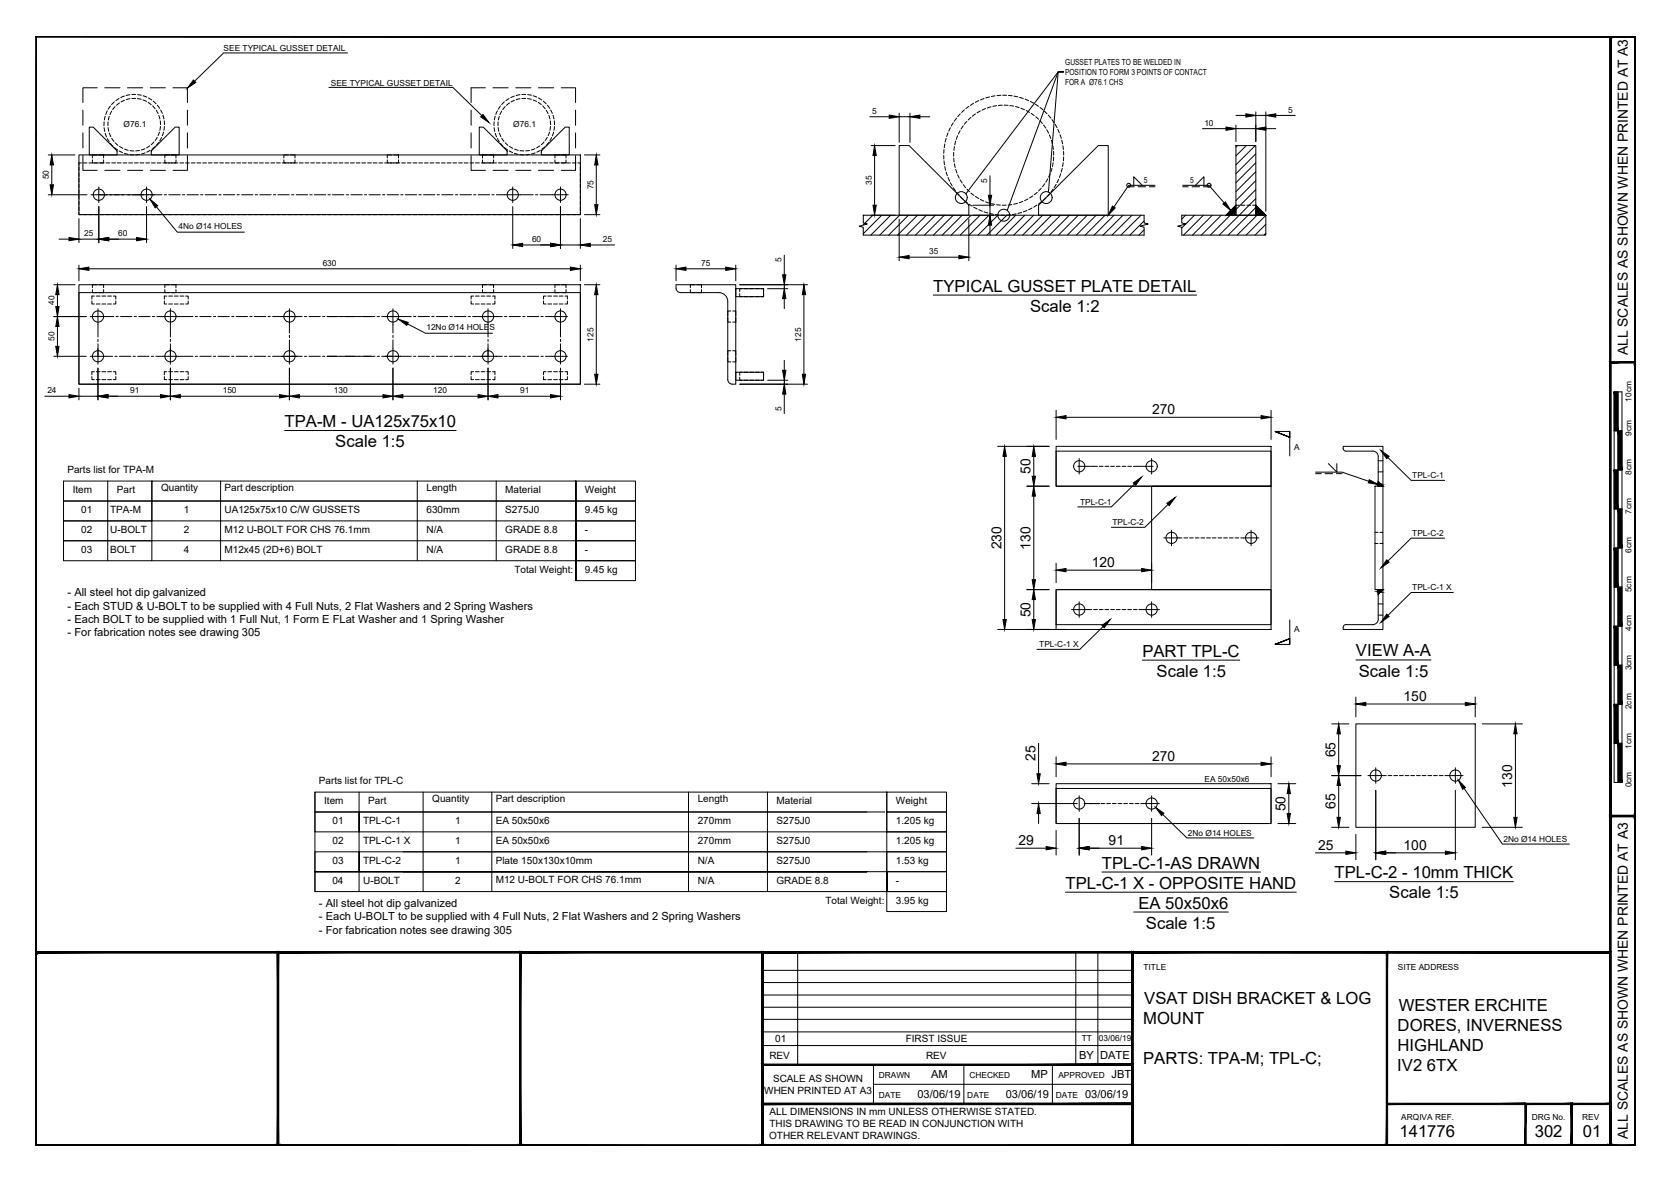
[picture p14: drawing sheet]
<svg xmlns="http://www.w3.org/2000/svg" width="420mm" height="297mm" viewBox="0 0 420 297" stroke-linecap="round" stroke-linejoin="round" font-family="sans-serif">
<defs><g id="words">
<g font-size="4.2">
<text x="234.5" y="73.3">TYPICAL GUSSET PLATE DETAIL</text>
<text x="258.9" y="78.3">Scale 1:2</text>
<text x="71.5" y="107.3">TPA-M - UA125x75x10</text>
<text x="84.3" y="112.4">Scale 1:5</text>
<text x="287.1" y="165">PART TPL-C</text>
<text x="340.7" y="165">VIEW A-A</text>
<text x="290.6" y="170.1">Scale 1:5</text>
<text x="341.4" y="170">Scale 1:5</text>
<text x="276.9" y="218.3">TPL-C-1-AS DRAWN</text>
<text x="335.4" y="220.7">TPL-C-2 - 10mm THICK</text>
<text x="267.8" y="223.3">TPL-C-1 X - OPPOSITE HAND</text>
<text x="349.1" y="225.7">Scale 1:5</text>
<text x="286.1" y="228.3">EA 50x50x6</text>
<text x="288" y="233.4">Scale 1:5</text>
<text x="287.3" y="257.4">MOUNT</text>
<text x="287.5" y="252.4">VSAT DISH BRACKET &amp; LOG</text>
<text x="351.5" y="253.9">WESTER ERCHITE</text>
<text x="351.2" y="259">DORES, INVERNESS</text>
<text x="287.3" y="267.4">PARTS: TPA-M; TPL-C;</text>
<text x="351.1" y="269.1">IV2 6TX</text>
<text x="351.2" y="264">HIGHLAND</text>
<text x="351.7" y="285.7">141776</text>
<text x="385.7" y="285.7">302</text>
<text x="397.8" y="285.6">01</text>
</g>
<g font-size="3.5">
<text x="409.1" y="89.3" transform="rotate(-90 409.1 89.3)">ALL SCALES AS SHOWN WHEN PRINTED AT A3</text>
<text x="289.5" y="104.1">270</text>
<text x="259" y="119.1" transform="rotate(-90 259 119.1)">50</text>
<text x="251.7" y="138.1" transform="rotate(-90 251.7 138.1)">230</text>
<text x="259" y="138.2" transform="rotate(-90 259 138.2)">130</text>
<text x="274.4" y="142.5">120</text>
<text x="259" y="155.1" transform="rotate(-90 259 155.1)">50</text>
<text x="352.7" y="176.1">150</text>
<text x="260.2" y="191.3" transform="rotate(-90 260.2 191.3)">25</text>
<text x="289.5" y="191.2">270</text>
<text x="335.6" y="190.3" transform="rotate(-90 335.6 190.3)">65</text>
<text x="380" y="197.9" transform="rotate(-90 380 197.9)">130</text>
<text x="323.1" y="203.9" transform="rotate(-90 323.1 203.9)">50</text>
<text x="335.6" y="203.4" transform="rotate(-90 335.6 203.4)">65</text>
<text x="255.9" y="212.4">29</text>
<text x="278.6" y="212.4">91</text>
<text x="331.2" y="213.5">25</text>
<text x="352.7" y="213.5">100</text>
<text x="409.1" y="286.2" transform="rotate(-90 409.1 286.2)">ALL SCALES AS SHOWN WHEN PRINTED AT A3</text>
</g>
<g font-size="2.8">
<text x="17" y="149.8">- All steel hot dip galvanized</text>
<text x="17" y="153.2">- Each STUD &amp; U-BOLT to be supplied with 4 Full Nuts, 2 Flat Washers and 2 Spring Washers</text>
<text x="17" y="156.5">- Each BOLT to be supplied with 1 Full Nut, 1 Form E FLat Washer and 1 Spring Washer</text>
<text x="17" y="159.9">- For fabrication notes see drawing 305</text>
<text x="80.2" y="228">- All steel hot dip galvanized</text>
<text x="80.2" y="231.3">- Each U-BOLT to be supplied with 4 Full Nuts, 2 Flat Washers and 2 Spring Washers</text>
<text x="80.2" y="234.7">- For fabrication notes see drawing 305</text>
<text x="271.1" y="266.2">BY</text>
<text x="276.5" y="266.2">DATE</text>
<text x="230.5" y="275.9">03/06/19</text>
<text x="234" y="271">AM</text>
<text x="252.8" y="275.9">03/06/19</text>
<text x="259.1" y="271">MP</text>
<text x="272.7" y="275.9">03/06/19</text>
<text x="279.3" y="271">JBT</text>
</g>
<g font-size="2.5">
<text x="16.9" y="119">Parts list for TPA-M</text>
<text x="18.3" y="123.9">Item</text>
<text x="29.4" y="123.9">Part</text>
<text x="40.5" y="123.5">Quantity</text>
<text x="56.4" y="123.5">Part description</text>
<text x="107.2" y="123.4">Length</text>
<text x="127" y="123.9">Material</text>
<text x="147" y="123.9">Weight</text>
<text x="20.4" y="129">01</text>
<text x="27.7" y="129">TPA-M</text>
<text x="46.2" y="129">1</text>
<text x="56.4" y="129">UA125x75x10 C/W GUSSETS</text>
<text x="107.2" y="129">630mm</text>
<text x="127" y="129">S275J0</text>
<text x="147" y="128.9">9.45 kg</text>
<text x="20.4" y="134">02</text>
<text x="27.7" y="134">U-BOLT</text>
<text x="46.2" y="134">2</text>
<text x="56.4" y="134">M12 U-BOLT FOR CHS 76.1mm</text>
<text x="107.2" y="134">N/A</text>
<text x="127" y="134">GRADE 8.8</text>
<text x="147" y="133.9">-</text>
<text x="20.4" y="139">03</text>
<text x="27.7" y="139">BOLT</text>
<text x="46.2" y="139">4</text>
<text x="56.4" y="139">M12x45 (2D+6) BOLT</text>
<text x="107.2" y="139">N/A</text>
<text x="127" y="139">GRADE 8.8</text>
<text x="129.3" y="143.9">Total Weight:</text>
<text x="147" y="143.9">9.45 kg</text>
<text x="147" y="138.9">-</text>
<text x="80.1" y="197.1">Parts list for TPL-C</text>
<text x="81.4" y="202.1">Item</text>
<text x="92.5" y="202.1">Part</text>
<text x="108.6" y="201.6">Quantity</text>
<text x="124.6" y="201.6">Part description</text>
<text x="175.3" y="201.6">Length</text>
<text x="195.1" y="202.1">Material</text>
<text x="225.1" y="202.1">Weight</text>
<text x="83.6" y="207.1">01</text>
<text x="91.2" y="207.1">TPL-C-1</text>
<text x="114.3" y="207.1">1</text>
<text x="124.6" y="207.1">EA 50x50x6</text>
<text x="175.3" y="207.1">270mm</text>
<text x="195.1" y="207.1">S275J0</text>
<text x="225.1" y="207.1">1.205 kg</text>
<text x="83.6" y="212.1">02</text>
<text x="91.2" y="212.1">TPL-C-1 X</text>
<text x="114.3" y="212.1">1</text>
<text x="124.6" y="212.1">EA 50x50x6</text>
<text x="175.3" y="212.1">270mm</text>
<text x="195.1" y="212.1">S275J0</text>
<text x="225.1" y="212.1">1.205 kg</text>
<text x="83.6" y="217.1">03</text>
<text x="91.2" y="217.1">TPL-C-2</text>
<text x="114.3" y="217.1">1</text>
<text x="124.6" y="217.1">Plate 150x130x10mm</text>
<text x="175.3" y="217.1">N/A</text>
<text x="195.1" y="217.1">S275J0</text>
<text x="225.1" y="217.1">1.53 kg</text>
<text x="83.5" y="222.1">04</text>
<text x="91.2" y="222.1">U-BOLT</text>
<text x="114.3" y="222.1">2</text>
<text x="124.6" y="222">M12 U-BOLT FOR CHS 76.1mm</text>
<text x="175.3" y="222.1">N/A</text>
<text x="195.1" y="222.1">GRADE 8.8</text>
<text x="207.4" y="227.1">Total Weight:</text>
<text x="225.1" y="227.1">3.95 kg</text>
<text x="225.1" y="222.1">-</text>
<text x="194.8" y="261.9">01</text>
<text x="227.6" y="261.9">FIRST ISSUE</text>
<text x="193.3" y="266.1">REV</text>
<text x="232.7" y="266.1">REV</text>
<text x="192" y="274.9">WHEN PRINTED AT A3</text>
<text x="194.3" y="271.9">SCALE AS SHOWN</text>
<text x="193.4" y="280.2">ALL DIMENSIONS IN mm UNLESS OTHERWISE STATED.</text>
<text x="193.3" y="286.2">OTHER RELEVANT DRAWINGS.</text>
<text x="193.3" y="283.2">THIS DRAWING TO BE READ IN CONJUNCTION WITH</text>
</g>
<g font-size="2.1">
<text x="56.2" y="12.9">SEE TYPICAL GUSSET DETAIL</text>
<text x="267.7" y="16.3">GUSSET PLATES TO BE WELDED IN</text>
<text x="83.1" y="21.6">SEE TYPICAL GUSSET DETAIL</text>
<text x="267.6" y="18.8">POSITION TO FORM 3 POINTS OF CONTACT</text>
<text x="267.6" y="21.4">FOR A Ø76.1 CHS</text>
<text x="219.2" y="28.6">5</text>
<text x="323.7" y="28.3">5</text>
<text x="31.1" y="32">Ø76.1</text>
<text x="129" y="32">Ø76.1</text>
<text x="302.6" y="31.6">10</text>
<text x="12.3" y="45.1" transform="rotate(-90 12.3 45.1)">50</text>
<text x="149.1" y="47.6" transform="rotate(-90 149.1 47.6)">75</text>
<text x="219.1" y="46.5" transform="rotate(-90 219.1 46.5)">35</text>
<text x="248.1" y="46" transform="rotate(-90 248.1 46)">5</text>
<text x="287.4" y="46.1">5</text>
<text x="299.1" y="46.1">5</text>
<text x="21.2" y="59.4">25</text>
<text x="29.7" y="59.4">60</text>
<text x="44.9" y="57.6">4No Ø14 HOLES</text>
<text x="133.7" y="60.8">60</text>
<text x="151.5" y="60.8">25</text>
<text x="196.3" y="65.9" transform="rotate(-90 196.3 65.9)">5</text>
<text x="233.5" y="63.9">35</text>
<text x="81.1" y="66.8">630</text>
<text x="176.2" y="66.8">75</text>
<text x="13.7" y="76.7" transform="rotate(-90 13.7 76.7)">40</text>
<text x="107.1" y="83">12No Ø14 HOLES</text>
<text x="13.7" y="85.7" transform="rotate(-90 13.7 85.7)">50</text>
<text x="149.1" y="85.9" transform="rotate(-90 149.1 85.9)">125</text>
<text x="201.3" y="85.9" transform="rotate(-90 201.3 85.9)">125</text>
<text x="11.9" y="98.9">24</text>
<text x="32.7" y="98.9">91</text>
<text x="56" y="98.9">150</text>
<text x="83.9" y="98.9">130</text>
<text x="108.9" y="98.9">120</text>
<text x="130.7" y="98.9">91</text>
<text x="410" y="101" transform="rotate(-90 410 101)">10cm</text>
<text x="196.3" y="103.3" transform="rotate(-90 196.3 103.3)">5</text>
<text x="325.2" y="113.1">A</text>
<text x="410" y="109.5" transform="rotate(-90 410 109.5)">9cm</text>
<text x="410" y="119.4" transform="rotate(-90 410 119.4)">8cm</text>
<text x="354.9" y="120.2">TPL-C-1</text>
<text x="271.4" y="126.8">TPL-C-1</text>
<text x="279.5" y="132">TPL-C-2</text>
<text x="410" y="129.2" transform="rotate(-90 410 129.2)">7cm</text>
<text x="354.9" y="134.7">TPL-C-2</text>
<text x="410" y="139" transform="rotate(-90 410 139)">6cm</text>
<text x="354.9" y="148.3">TPL-C-1 X</text>
<text x="410" y="148.8" transform="rotate(-90 410 148.8)">5cm</text>
<text x="325.2" y="158.7">A</text>
<text x="410" y="158.5" transform="rotate(-90 410 158.5)">4cm</text>
<text x="261.2" y="162.7">TPL-C-1 X</text>
<text x="410" y="168.5" transform="rotate(-90 410 168.5)">3cm</text>
<text x="410" y="178.2" transform="rotate(-90 410 178.2)">2cm</text>
<text x="410" y="188.2" transform="rotate(-90 410 188.2)">1cm</text>
<text x="302.7" y="196.4">EA 50x50x6</text>
<text x="410" y="197.9" transform="rotate(-90 410 197.9)">0cm</text>
<text x="298.5" y="210.1">2No Ø14 HOLES</text>
<text x="377.8" y="211.6">2No Ø14 HOLES</text>
<text x="287.4" y="243.8">TITLE</text>
<text x="351.3" y="243.8">SITE ADDRESS</text>
<text x="271.8" y="261.7">TT</text>
<text x="276.2" y="261.7">03/06/19</text>
<text x="220.8" y="271">DRAWN</text>
<text x="220.9" y="275.9">DATE</text>
<text x="243.1" y="275.9">DATE</text>
<text x="243.6" y="271">CHECKED</text>
<text x="265.3" y="275.9">DATE</text>
<text x="266" y="271">APPROVED</text>
<text x="352.1" y="281.5">ARQIVA REF.</text>
<text x="384.9" y="281.5">DRG No.</text>
<text x="397.6" y="281.5">REV</text>
</g>
</g></defs>
<!-- layer: PROPOSED OTHER USER 1 -->
<g fill="#000" stroke="#000" stroke-width=".25">
<path d="M346.3 121l.5 .5h-.5zM346.3 148.8h.6z"/>
<path d="M346.3 121.5v.1zM346.3 121.5l.6 .1zM346.3 121.5l.6 .1z"/>
<path d="M346.3 121.7l.1 .1zM346.3 121.7l.1 .1z"/>
<path d="M346.3 121.8l.2 .1zM346.3 121.8l.2 .1z"/>
<path d="M346.3 121.9l.3 .1zM346.3 121.9l.3 .1z"/>
<path d="M346.3 122l.4 .1zM346.3 122l.4 .1z"/>
<path d="M346.3 122.1h.5zM346.3 122.1h.5z"/>
<path d="M346.3 122.1l.6 .1zM346.3 122.1l.6 .1z"/>
<path d="M346.3 122.2h.7zM346.3 122.2h.7z"/>
<path d="M346.3 121.6l.8 .1zM346.3 121.6l.8 .1z"/>
<path d="M346.4 121.7l.8 .1zM346.4 121.7l.8 .1z"/>
<path d="M346.4 121.8l.9 .1zM346.4 121.8l.9 .1z"/>
<path d="M346.5 121.9l.9 .1zM346.5 121.9l.9 .1z"/>
<path d="M346.6 122l.8 .1zM346.6 122l.8 .1z"/>
<path d="M346.7 122.1h.8zM346.7 122.1h.8z"/>
<path d="M346.8 122.1l.7 .1zM346.8 122.1l.7 .1z"/>
<path d="M346.9 122.2h.6zM346.9 122.2h.6z"/>
<path d="M346.3 148.6v.2zM346.3 148.6v.2z"/>
<path d="M346.3 148.8l.5 .1zM346.3 148.9h.5l-.5 .5z"/>
<path d="M346.3 148.4h.2zM346.3 148.4l.1 .1z"/>
<path d="M346.3 148.3h.3zM346.3 148.3l.2 .1z"/>
<path d="M346.3 148.3h.4zM346.3 148.3h.3z"/>
<path d="M346.3 148.2h.5zM346.3 148.2l.4 .1z"/>
<path d="M346.3 148.2h.6zM346.3 148.2h.5z"/>
<path d="M346.3 148.2h.7zM346.3 148.2h.6z"/>
<path d="M346.4 148.6l.5 .2 .2-.2zM346.4 148.6l.5 .2h-.6z"/>
<path d="M346.4 148.5h.8zM346.4 148.5l.7 .1z"/>
<path d="M346.5 148.4h.8zM346.5 148.4l.7 .1z"/>
<path d="M346.6 148.3h.8zM346.5 148.4h.8z"/>
<path d="M346.7 148.3h.7zM346.6 148.3h.8z"/>
<path d="M346.8 148.2h.7zM346.7 148.3h.7z"/>
<path d="M347 148.2h.5zM346.9 148.2h.6z"/>
<path d="M346.9 148.2h.6zM346.8 148.2h.7z"/>
</g>
<g fill="none" stroke="#000" stroke-width=".25">
<path d="M19.8 38.9h126v15h-126zM22.4 31.9h1l6 6v1h-7zM38 37.9l6-6h1v7h-7zM120.4 31.9h1l6 6v1h-7zM142 31.9h1v7h-7v-1zM226 36.6h2.5l15 15v2.5h-17.5zM310.6 36.6h5v17.5h-5zM216.9 59.1h70.6M216.9 54.1h70.6M261 51.6l15-15h2.5v17.5h-17.5zM297 54.1h21.1v5h-21.1M19.8 71.6h126v24.9h-126z"/>
<path d="M19.8 73.5h126v23h-126zM169.9 72.4v-.8h15v24.9h-.9M169.9 72.4a1.09 1.09 0 0 0 1.1 1.1M171 73.5h9.7a2.19 2.19 0 0 1 2.2 2.2M182.9 75.7v19.7a1.09 1.09 0 0 0 1.1 1.1M184.9 72.5h7v2.1h-7zM184.9 93.5h7v2.1h-7zM265.4 112.2h54v10h-54zM265.4 113.4h54v8.8h-54zM337.5 112.7v-.5h10v10a.88 .88 0 0 1-1.2-.7l.1-6.7a1.41 1.41 0 0 0-1.5-1.4M337.5 112.7a.71 .71 0 0 0 .7 .7h6.7M289.4 122.2h30v26h-30z"/>
<path d="M345.5 122.2h2v26h-2zM346.3 122.2v-1.2l1.2 1.2M265.4 148.2h54v10h-54zM265.4 148.2h54v8.8h-54zM346.3 148.2v1.2l1.2-1.2M346.4 155.6a1.41 1.41 0 0 1-1.5 1.4h-6.7M347 148.2h.5v10h-10a.95 .95 0 0 1 .5-1.2h.2M347 148.2a.71 .71 0 0 0-.7 .7v6.7M265.4 196.9h54v10.1h-54zM265.4 198.1h54v8.9h-54zM340.7 181.9h30v26h-30z"/>
<circle cx="24.8" cy="48.9" r="1.41"/>
<circle cx="36.8" cy="48.9" r="1.41"/>
<circle cx="128.9" cy="48.9" r="1.41"/>
<circle cx="140.9" cy="48.9" r="1.41"/>
<circle cx="24.6" cy="79.5" r="1.41"/>
<circle cx="42.8" cy="79.5" r="1.41"/>
<circle cx="72.7" cy="79.5" r="1.41"/>
<circle cx="98.8" cy="79.5" r="1.41"/>
<circle cx="122.7" cy="79.5" r="1.41"/>
<circle cx="140.9" cy="79.5" r="1.41"/>
<circle cx="24.6" cy="89.5" r="1.41"/>
<circle cx="42.8" cy="89.5" r="1.41"/>
<circle cx="72.7" cy="89.5" r="1.41"/>
<circle cx="98.8" cy="89.5" r="1.41"/>
<circle cx="122.7" cy="89.5" r="1.41"/>
<circle cx="140.9" cy="89.5" r="1.41"/>
<circle cx="271.2" cy="117.2" r="1.41"/>
<circle cx="289.4" cy="117.2" r="1.41"/>
<circle cx="294.4" cy="135.2" r="1.41"/>
<circle cx="314.4" cy="135.2" r="1.41"/>
<circle cx="271.2" cy="153.2" r="1.41"/>
<circle cx="289.4" cy="153.2" r="1.41"/>
<circle cx="345.7" cy="194.9" r="1.41"/>
<circle cx="365.7" cy="194.9" r="1.41"/>
<circle cx="271.2" cy="201.9" r="1.41"/>
<circle cx="289.4" cy="201.9" r="1.41"/>
</g>
<!-- layer: TEXT AND DIMENSIONS -->
<g fill="none" stroke="#000" stroke-width=".25">
<path d="M267.3 18.1h-1.4l-12.8 34.8M12.1 38.9h6.7M146.9 38.9h3.8M218.6 29.3h4.9M218.9 36.6h6.1M219.8 39.1v12.5M226 28.4v7.4M226 29.3h2.7M228.7 28.4v7.4M231.2 29.3h2.5M302.2 32.3h5.9M310.6 29h2.5"/>
<path d="M310.6 31.4v4.2M310.6 32.3h5M310.9 36.6l-.3 .3M313.2 36.6l-2.6 2.6M315.4 36.6l-4.8 4.8M315.6 38.7l-5 5M315.6 28.1v7.5M315.6 29h2.5M318.1 28.1v25M318.1 32.3h2.5M320.6 29h4.9M12.1 48.9h9.8"/>
<path d="M13 41.5v4.9M19.8 54.9v6.1M22.9 48.9h3.9M24.8 47v3.9M24.8 51.9v9.1M34.9 48.9h3.9M36.8 47v3.9M36.8 51.9v9.1M39.3 52l5.3 6.3h16.8M126.9 48.9h3.9M128.8 47v3.9M128.8 51.9v10.5"/>
<path d="M138.9 48.9h3.9M140.8 47v3.9M140.8 51.9v10.5M145.8 54.9v7.5M146.9 53.9h3.8M149.8 41.5v9.9M216.9 54.1v1.9l1 .3-2 .5 1 .3v2M217.1 54.1l-.2 .1M218.9 54.1h6.1M219.3 54.1l-2.4 2.4M221.6 54.1l-4.7 4.6M223.8 54.1l-5 5"/>
<path d="M226 55.1v10.4M226.1 54.1l-5 5M228.3 54.1l-5 5M230.6 54.1l-5 5M232.8 54.1l-5 5M235.1 54.1l-5.1 5M237.3 54.1l-5 5M239.5 54.1l-5 5M241.8 54.1l-5 5M243.5 55.1v10.4M244 54.1l-5 5M244.5 54.1h5.2"/>
<path d="M244.5 51.6h5.2M246.3 54.1l-5 5M248.5 54.1l-5 5M248.8 44.2v4.9M248.8 51.6v2.5M248.8 56.6v2.5M250.8 54.1l-5 5M253 54.1l-5 5M255.2 54.1l-4.9 5M257.5 54.1l-5 5M259.8 54.1l-5.1 5M262 54.1l-5 5"/>
<path d="M263.5 48.3l2.4-30.2h1.4h-1.4l-23.2 30.6M264.2 54.1l-5 5M266.5 54.1l-5 5M268.7 54.1l-5 5M271 54.1l-5 5M273.2 54.1l-5 5M275.5 54.1l-5 5M277.7 54.1l-5 5M280 54.1l-5 5M282.2 54.1l-5 5M283.6 46.9h1.4M284.5 54.1l-5.1 5"/>
<path d="M284.9 46.6v-2.2l2.1 2.2M286 46.9h1.9M286.7 54.1l-5 5M287.5 54.1v1.9l1 .3-2 .5 1 .3v2M287.5 55.5l-3.6 3.6M287.5 57.7l-1.3 1.4M288.8 46.9h1.4M290.2 46.6h-6.6l-3.7 5.4M297 54.1v1.9l1 .3-2 .5 1 .3v2M297.2 46.6h6.6l3.8 4.4M297.2 46.9h1.4M297.9 54.1l-.9 .9"/>
<path d="M299.6 46.9h1.9M300.2 54.1l-3.2 3.2M300.4 46.6l2.1-2.2v2.2M302.4 54.1l-5 5M302.4 46.9h1.4M304.7 54.1l-5 5M306.9 54.1l-5 5M309.1 54.1l-5 5M310.6 51.6l-2.7 2.6M315.6 49.9l-9.2 9.2M315.6 52.1l-7 7M315.6 54.1v-2.5l2.5 2.5"/>
<path d="M315.6 40.9l-5 5M315.6 43.1l-5 5.1M315.6 45.4l-5 5M315.6 47.7l-5 4.9M315.9 54.1l-5 5M318.1 54.1l-5 5M318.1 56.4l-2.7 2.7M318.1 58.6l-.5 .5M13.5 79.6h8.2M13.5 71.6h5.3M14.4 74v3.1M14.8 60.1h2.5"/>
<path d="M19.8 66.6v4M19.8 60.1h5M22.3 67.5h121M22.7 79.6h3.9M24.6 77.6v3.9M27.3 60.1h7M40.9 79.6h3.9M42.8 77.6v3.9M70.8 79.6h3.9M72.7 77.6v3.9M96.8 79.6h3.9M98.7 77.6v3.9"/>
<path d="M120.9 79.6h3.9M122.6 77.6v3.9M131.3 61.6h7M138.7 79.6h3.9M140.8 77.6v3.9M140.8 61.6h5M145.8 66.6v4M146.9 71.6h3.8M148.3 61.6h6.1M149.8 74v20.1M169.9 66.6v4M172.4 67.5h10"/>
<path d="M184.9 66.6v4M185.9 71.6h17M192.9 72.5h5.1M197.1 64.1v5M197.1 71.6v.9M197.1 75v2.5M202 74v20.1M228.5 64.6h12.5M234.5 74.2h66.2M11.3 99.6h6M13.5 89.5h8.2M14.4 82v5"/>
<path d="M19.8 97.5v3M19.8 99.6h4.8M22.7 89.5h3.9M24.6 87.6v3.9M24.6 92.5v8M27.1 99.6h13.2M40.9 89.5h3.9M42.8 87.6v3.9M42.8 92.5v8M45.3 99.6h24.9M70.8 89.5h3.9M72.7 87.6v3.9"/>
<path d="M72.7 92.5v8M75.2 99.6h21M96.8 89.5h3.9M98.7 87.6v3.9M98.7 92.5v8M101.2 99.6h18.9M102.4 81.4l4.5 2.3h16.9M120.9 89.5h3.9M122.6 87.6v3.9M122.6 92.5v8M125.1 99.6h13.2M138.7 89.5h3.9"/>
<path d="M140.8 87.6v3.9M140.8 92.5v8M146.9 96.5h3.8M185.9 96.5h17M192.9 95.6h5.1M197.1 90.6v2.5M197.1 95.6v.9M197.1 99v4.9M71.5 108.2h43.1M250.7 112.2h12.9M252.5 114.7v41M259.8 114.7v5"/>
<path d="M265.4 103.1v7.3M267.9 104.9h49M270.8 117.2h3.9M271.2 115.2v3.9M285.8 117.2h4M289.4 115.2v3.9M319.4 103.1v7.3M324.1 108.4v1.5l-3.7-1.5 3.7 1.5-3.7-1.5h3.7v6.2M330.6 118.6h6.6l6.8 2.4M330.6 119h1.4M333 119h1.9M333.8 116.5l2.1 2.1v-2.1"/>
<path d="M335.8 119h1.4M348.8 115l5.8 5.7h8.4M16 125.9h128.7h-106.5v5h-22.2zM16 120.9v20M16 130.9h22.2v5h-22.2zM16 135.9h22.2v5h-22.2zM27.1 120.9v20M38.2 130.9h106.5v5h15v-5h-15v5M38.2 135.9h106.5M55.4 120.9v20M104.9 120.9v20M124.7 120.9v20"/>
<path d="M144.7 120.9h-106.5v5h-22.2v-5h22.2v10M144.7 120.9v10zM144.7 120.9v5h15v-5h-15v10v-5M144.7 125.9h15v5h-15zM144.7 135.9v5h15v-5h-15v5M144.7 120.9v25M258 122.2h5.6M259.8 124.7v21M285.1 121.7l-5.8 5.7h-8.5M292.4 135.2h4M293.5 126.8l-5.8 5.7h-8.4M294.4 133.2v3.9"/>
<path d="M312.4 135.2h4M314.4 133.2v3.9M363 135.2h-8.4l-5.8 5.8M38.2 140.9h106.5M144.7 140.9h15v5h-15zM250.7 158.2h16.9M258 148.2h5.6M259.8 150.7v5M265.4 141.5v4.9M267.9 143.3h19M269.2 153.2h4M271.2 151.2v3.9"/>
<path d="M277.2 157.5l-5.8 5.7h-10.8M287.4 153.2h4M289.4 141.5v4.9M289.4 151.2v3.9M324.1 155.8v6.2h-3.7l3.7-1.5-3.7 1.5 3.7-1.5v1.5M365.2 148.9h-10.6l-5.8 5.7M287.1 165.9h24.4M340.7 175.2v5M340.7 165.8h18.9M343.2 176.9h25M370.7 175.2v5M79.1 199.1v25"/>
<path d="M90.2 199.1v5M106.3 199.1v25M123.6 199.1v25M173 199.1v25M192.8 199.1v25M222.8 199.1h-143.7v5h138.7M222.8 199.1v15h15v-5.1h-158.7v-4.9h143.2M222.8 199.1h15v5h-15zM259.2 196.9h4.4M261 186.8v7.6M265.4 190.2v5M267.9 192h49"/>
<path d="M271.2 200v3.9M289.4 200v3.9M319.4 190.2v5M321.1 196.9h4.5M323.9 199.4v5.1M334.6 194.9h7.4M334.6 181.9h4.4M336.4 184.4v8M336.4 197.4v8M343.7 194.9h4M345.7 192.9v4M345.7 198.6v17.5"/>
<path d="M363.7 194.9h4M365.7 192.9v4M365.7 198.6v17.5M367.9 198.1l9.6 14h16.9M372.5 181.9h10.1M380.8 184.4v21M90.2 209v-4.9v10M90.2 214.1v5v-5M90.2 219.1v5M101.3 219.1h-22.2h138.7M101.3 219.1h121.5v5M101.3 219.1h116.5"/>
<path d="M101.3 214.1h116.5M217.8 219.1h-138.7v5h143.7M222.8 214.1h-143.7v5h22.2M222.8 219.1v5zM222.8 204.1h15v4.9h-15zM222.8 214.1h15v5h-15zM222.8 219.1h15v5h-15zM222.8 214.1v5M255.3 213.2h7.6M259.2 201.9h11.5M261 204.5v2.5M265.4 208.7v6.2"/>
<path d="M271.2 205.7v9.2M272.4 201.9h4M273.7 213.2h13.2M276.9 219.1h39.8M287.4 201.9h4M289.4 205.7v9.2M292.2 204.7l6.1 5.9h16.8M321.1 207h4.5M330.6 214.3h7.6M334.6 207.9h4.4M340.7 209.7v6.4M348.2 214.3h15"/>
<path d="M372.5 207.9h10.1M222.8 224.1h15v5h-15zM267.8 224.2h58M284.9 229.2h23.8M335.4 221.6h44.9"/>
<circle cx="241.6" cy="49.7" r="1.49"/>
<circle cx="252.2" cy="54.1" r="1.49"/>
<circle cx="262.9" cy="49.7" r="1.49"/>
<circle cx="283.6" cy="46.6" r=".5"/>
<circle cx="303.8" cy="46.6" r=".5"/>
</g>
<!-- layer: PROPOSED OTHER USER 1 - HIDDEN -->
<g fill="none" stroke="#000" stroke-width=".25">
<path d="M24.4 38.9h-1.2v.8M24.9 38.9h1.1v.8M26.2 30.6l-.1 1M26.2 32.1l.1 .9M26.4 29.2l-.2 .9M26.4 33.5l.4 .9M27 27.9l-.4 .9M27 34.8l.5 .9M27.2 30.6l-.1 1M27.2 32.1l.1 .9M27.5 29.2l-.3 .9M27.5 33.5l.3 .8"/>
<path d="M27.7 26.6l-.5 .8M27.7 36l.7 .8M28.1 27.9l-.5 .9M28.1 34.7l.5 .8M28.7 25.6l-.7 .7M28.8 37.1l.7 .6M28.9 26.8l-.6 .7M28.9 35.9l.7 .6M29.9 24.8l-.8 .5M29.9 37.9l.9 .5M30 25.9l-.7 .6M30 36.8l.9 .5"/>
<path d="M31.2 24.1l-.8 .4M31.3 38.5l.9 .3M31.3 25.2l-.9 .4M31.3 37.5l.9 .3M32.6 23.8l-.9 .2M32.7 38.8l.9 .1M32.7 24.8l-1 .2M32.7 37.9h.9M33.1 24.8h1M34.1 23.7l-1 .1M34.5 24.8l1 .2M34.6 23.8l.9 .1"/>
<path d="M35.1 37.8l-1 .1M35.1 38.8l-1 .1M35.9 25.1l.9 .4M36 24.1l.9 .3M36.4 37.4l-.9 .3M36.4 38.4l-.9 .3M37.2 25.7l.8 .6M37.3 24.6l.8 .5M37.6 36.6l-.8 .6M37.7 37.8l-.8 .4M38.4 26.6l.6 .7M38.5 25.4l.7 .7"/>
<path d="M38.7 35.7l-.7 .7M38.9 36.9l-.7 .6M39.3 27.7l.4 .9M39.5 34.5l-.5 .8M39.5 26.4l.6 .8M39.9 35.8l-.7 .8M39.9 29l.3 .9M40.1 33.2l-.4 .9M40.3 30.4v.9M40.3 31.8l-.1 .9M40.4 27.6l.4 .9M40.6 34.6l-.5 .8"/>
<path d="M41 29l.2 .9M41.1 33.2l-.3 .9M41.3 30.4v.9M41.3 31.8l-.1 1M42.6 38.9h-1.2v.8M43.1 38.9h1.1v.8M72.5 38.9h-1.2v.8M73 38.9h1.1v.8M98.5 38.9h-1.2v.8M99 38.9h1.1v.8M122.4 38.9h-1.2v.8M122.9 38.9h1.1v.8"/>
<path d="M124.2 30.6l-.1 1M124.2 32.1l.1 .9M124.4 29.2l-.2 .9M124.4 33.5l.4 .9M125 27.9l-.4 .9M125 34.8l.5 .9M125.2 30.6l-.1 1M125.2 32.1l.1 .9M125.5 29.2l-.3 .9M125.5 33.5l.4 .8M125.8 26.6l-.6 .8M125.8 36l.6 .8"/>
<path d="M126.1 27.9l-.5 .9M126.1 34.7l.5 .8M126.7 25.6l-.6 .7M126.8 37.1l.8 .6M126.9 26.8l-.6 .7M127 35.9l.7 .6M127.9 24.8l-.8 .5M128 37.9l.8 .5M128 25.9l-.7 .6M128 36.8l.9 .5M129.2 24.1l-.8 .4M129.3 38.5l.9 .3"/>
<path d="M129.3 25.2l-.9 .4M129.3 37.5l.9 .3M130.7 23.8l-1 .2M130.7 24.8l-1 .2M130.7 38.8l.9 .1M130.7 37.9h.9M131.1 24.8h1M132.1 23.7l-1 .1M132.6 24.8l.9 .2M132.6 23.8l.9 .1M133.1 37.8l-1 .1M133.1 38.8l-1 .1"/>
<path d="M134 25.1l.8 .4M134 24.1l.9 .3M134.4 37.4l-.9 .3M134.5 38.4l-1 .3M135.3 25.7l.7 .6M135.3 24.6l.8 .5M135.7 36.6l-.8 .6M135.8 37.8l-.9 .4M136.4 26.6l.6 .7M136.5 25.4l.7 .7M136.7 35.7l-.7 .7M136.9 36.9l-.7 .6"/>
<path d="M137.3 27.7l.4 .9M137.5 34.5l-.5 .8M137.6 26.4l.5 .8M137.9 35.8l-.6 .8M137.9 29l.3 .9M138.1 33.2l-.3 .9M138.3 30.4v.9M138.3 31.8l-.1 .9M138.4 27.6l.4 .9M138.6 34.6l-.4 .8M139 29l.2 .9M139.1 33.2l-.3 .9"/>
<path d="M139.3 30.4v.9M139.3 31.8l-.1 1M140.6 38.9h-1.2v.8M141.1 38.9h1.1v.8M237.2 39v1M237.2 37.6v.9M237.4 36.2l-.1 .9M237.8 34.8l-.3 .9M238.2 33.4l-.3 .9M238.8 32.1l-.4 .9M239.5 30.9l-.4 .8M239.7 38.3l-.1 1"/>
<path d="M239.7 39.7l.1 1M239.8 36.9l-.1 .9M240.2 35.5l-.3 .9M240.4 29.7l-.6 .8M240.6 34.1l-.3 .9M241.3 32.8l-.5 .9M241.3 28.6l-.6 .7M242 31.6l-.5 .8M242.3 27.6l-.7 .7M243 30.5l-.7 .7M243.5 26.7l-.8 .6M244 29.5l-.7 .6"/>
<path d="M244.7 25.9l-.8 .6M245.1 28.6l-.8 .6M246 25.3l-.9 .4M246.4 27.9l-.9 .5M247.3 24.8l-.9 .3M247.6 27.3l-.8 .4M248.7 24.3l-1 .3M249 26.8l-.9 .3M250.1 24.1l-1 .1M250.4 26.6l-.9 .1M251.5 23.9l-1 .1M251.9 26.4l-1 .1"/>
<path d="M252 23.9h.9M252.3 26.4l1 .1M253.4 24l1 .1M253.8 26.5l.9 .2M254.8 24.2l1 .1M255.2 26.8l.9 .2M256.2 24.5l1 .3M256.6 27.2l.9 .4M257.6 24.9l.9 .4M257.9 27.8l.8 .4M258.9 25.5l.9 .4M259.1 28.5l.8 .5"/>
<path d="M260.2 26.2l.8 .5M260.3 29.3l.7 .7M261.3 30.3l.6 .7M261.3 27l.8 .6M262.3 31.4l.5 .8M262.4 27.9l.7 .7M263 32.6l.5 .9M263.4 28.9l.7 .8M263.7 33.9l.4 .9M264.2 35.2l.3 1M264.4 30.1l.5 .7M264.6 36.6l.1 1"/>
<path d="M264.8 38v1M264.8 39.5l-.1 .9M265.2 31.2l.4 .9M265.8 32.5l.4 .9M266.4 33.9l.3 .9M266.8 35.2l.2 .9M267.1 36.6l.1 1M267.3 39.5l-.1 .9M267.3 38v1M19.8 53.4v.5h.6M19.8 42v.9M19.8 43.4v1"/>
<path d="M19.8 44.8v1M19.8 46.3v.9M19.8 47.7v.9M19.8 49.1v1M19.8 50.5v1M19.8 52v.9M20.4 40.9h-.6v.6M20.9 53.9h1M20.9 40.9h1M22.4 53.9h.9M22.4 40.9h.9M23.2 40.2v.7h1.2"/>
<path d="M23.8 53.9h.9M23.8 40.9h.9M24.8 48.9h6.8M25.2 53.9h1M25.2 40.9h1M26 40.2v.7h-1.1M26.6 53.9h1M26.6 40.9h1M28.1 53.9h.9M28.1 40.9h.9M29.5 53.9h.9M29.5 40.9h.9"/>
<path d="M30.9 53.9h1M30.9 40.9h1M31.7 48.9h4.4M32.3 53.9h1M32.3 40.9h1M33.8 53.9h.9M33.8 40.9h.9M35.2 53.9h1M35.2 40.9h1M36.6 53.9h1M36.6 40.9h1M36.7 48.9h.6"/>
<path d="M37.8 48.9h2.9M38.1 53.9h.9M38.1 40.9h.9M39.5 53.9h.9M39.5 40.9h.9M40.9 53.9h1M40.9 40.9h1M41.3 48.9h.5M41.4 40.2v.7h1.2M42.4 53.9h.9M42.4 40.9h.9M42.4 48.9h2.9"/>
<path d="M43.8 53.9h.9M43.8 40.9h.9M44.2 40.2v.7h-1.1M45.2 53.9h1M45.2 40.9h1M45.8 48.9h.6M46.6 53.9h1M46.6 40.9h1M47 48.9h2.8M48.1 53.9h.9M48.1 40.9h.9M49.5 53.9h.9"/>
<path d="M49.5 40.9h.9M50.4 48.9h.6M50.9 53.9h1M50.9 40.9h1M51.6 48.9h2.8M52.3 53.9h1M52.3 40.9h1M53.8 53.9h.9M53.8 40.9h.9M55 48.9h.6M55.2 53.9h1M55.2 40.9h1"/>
<path d="M56.1 48.9h2.9M56.6 53.9h1M56.6 40.9h1M58.1 53.9h.9M58.1 40.9h.9M59.5 53.9h1M59.5 40.9h1M59.6 48.9h.5M60.7 48.9h2.9M60.9 53.9h1M60.9 40.9h1M62.4 53.9h.9"/>
<path d="M62.4 40.9h.9M63.8 53.9h.9M63.8 40.9h.9M64.1 48.9h.6M65.2 53.9h1M65.2 40.9h1M65.3 48.9h2.8M66.6 53.9h1M66.6 40.9h1M68.1 53.9h.9M68.1 40.9h.9M68.7 48.9h.6"/>
<path d="M69.5 53.9h.9M69.5 40.9h.9M69.8 48.9h2.9M70.9 53.9h1M70.9 40.9h1M71.3 40.2v.7h1.2M72.3 53.9h1M72.3 40.9h1M73.3 48.9h.6M73.8 53.9h.9M73.8 40.9h.9M74.1 40.2v.7h-1.1"/>
<path d="M74.4 48.9h2.9M75.2 53.9h1M75.2 40.9h1M76.6 53.9h1M76.6 40.9h1M77.9 48.9h.5M78.1 53.9h.9M78.1 40.9h.9M79 48.9h2.9M79.5 53.9h1M79.5 40.9h1M80.9 53.9h1"/>
<path d="M80.9 40.9h1M82.4 53.9h.9M82.4 40.9h.9M82.4 48.9h.6M83.6 48.9h2.8M83.8 53.9h1M83.8 40.9h1M85.2 53.9h1M85.2 40.9h1M86.7 53.9h.9M86.7 40.9h.9M87 48.9h.6"/>
<path d="M88.1 53.9h.9M88.1 40.9h.9M88.1 48.9h2.9M89.5 53.9h1M89.5 40.9h1M90.9 53.9h1M90.9 40.9h1M91.6 48.9h.5M92.4 53.9h.9M92.4 40.9h.9M92.7 48.9h2.9M93.8 53.9h.9"/>
<path d="M93.8 40.9h.9M95.2 53.9h1M95.2 40.9h1M96.1 48.9h.6M96.6 53.9h1M96.6 40.9h1M97.3 48.9h2.8M97.3 40.2v.7h1.2M98.1 53.9h.9M98.1 40.9h.9M99.5 53.9h1M99.5 40.9h1"/>
<path d="M100.1 40.2v.7h-1.1M100.7 48.9h.6M100.9 53.9h1M100.9 40.9h1M101.9 48.9h2.8M102.4 53.9h.9M102.4 40.9h.9M103.8 53.9h1M103.8 40.9h1M105.2 53.9h1M105.2 40.9h1M105.3 48.9h.6"/>
<path d="M106.4 48.9h2.9M106.7 53.9h.9M106.7 40.9h.9M108.1 53.9h.9M108.1 40.9h.9M109.5 53.9h1M109.5 40.9h1M109.9 48.9h.5M110.9 53.9h1M110.9 40.9h1M111 48.9h2.9M112.4 53.9h.9"/>
<path d="M112.4 40.9h.9M113.8 53.9h.9M113.8 40.9h.9M114.4 48.9h.6M115.2 53.9h1M115.2 40.9h1M115.6 48.9h2.8M116.6 53.9h1M116.6 40.9h1M118.1 53.9h.9M118.1 40.9h.9M119 48.9h.6"/>
<path d="M119.5 53.9h1M119.5 40.9h1M120.2 48.9h2.8M120.9 53.9h1M120.9 40.9h1M121.2 40.2v.7h2.1M122.4 53.9h.9M123.6 48.9h.6M123.8 53.9h1M123.8 40.9h1M124 40.2v.7h-1.1M124.7 48.9h2.2"/>
<path d="M125.2 53.9h1M125.2 40.9h1M126.7 53.9h.9M126.7 40.9h.9M128.1 53.9h.9M128.1 40.9h.9M129.5 53.9h1M129.5 40.9h1M130.8 48.9h3.2M130.9 53.9h1M130.9 40.9h1M132.4 53.9h.9"/>
<path d="M132.4 40.9h.9M133.8 53.9h.9M133.8 40.9h.9M134.6 48.9h.5M135.2 53.9h1M135.2 40.9h1M135.7 48.9h3.2M136.7 53.9h.9M136.7 40.9h.9M138.1 53.9h.9M138.1 40.9h.9M139.4 40.2v.7h1.2"/>
<path d="M139.5 53.9h1M139.5 40.9h1M140.9 53.9h1M140.9 40.9h1M142.2 40.2v.7h-1.1M142.4 53.9h.9M142.4 40.9h.9M143.8 53.9h1M143.8 40.9h1M145.2 40.9h.6v.6M145.8 53.4v.5h-.6M145.8 42v.9"/>
<path d="M145.8 43.4v1M145.8 44.8v1M145.8 46.3v.9M145.8 47.7v.9M145.8 49.1v1M145.8 50.5v1M145.8 52v.9M237.2 40.4l.1 1M237.4 41.9l.2 .9M237.8 43.3l.3 .9M238.2 44.6l.4 .9M238.8 45.9l.5 .8"/>
<path d="M239.5 47.2l.6 .7M239.8 41.2l.2 .9M240.2 42.6l.3 .9M240.4 48.3l.6 .8M240.6 43.9l.4 .9M241.3 45.2l.5 .8M241.3 49.4l.7 .7M242.1 46.4l.6 .7M242.4 50.4l.7 .6M243 47.5l.6 .7M243.5 51.3l.8 .5M244 48.5l.8 .6"/>
<path d="M244.7 52.1l.8 .4M245.1 49.4l.9 .5M246 52.7l.8 .4M246.4 50.1l.8 .4M247.3 53.2l.9 .3M247.7 50.7l.9 .3M248.7 53.6l.9 .2M249 51.2l1 .2M250.1 53.9l.9 .1M250.4 51.4l1 .1M251.5 54l1 .1M252.8 51.5l-.9 .1"/>
<path d="M253.9 54h-.9M254.3 51.4l-1 .1M255.3 53.7l-.9 .2M255.7 51.1l-1 .2M256.7 53.4l-.9 .2M257 50.6l-.9 .4M258.1 52.9l-.9 .3M258.3 50l-.8 .4M259.4 52.3l-.9 .4M259.5 49.2l-.8 .5M260.6 51.5l-.8 .6M260.6 48.3l-.7 .6"/>
<path d="M261.7 47.3l-.7 .7M261.7 50.7l-.7 .6M262.5 46.2l-.5 .7M262.8 49.7l-.7 .7M263.3 45l-.5 .8M263.8 48.7l-.7 .7M263.9 43.7l-.4 .8M264.4 42.3l-.3 .9M264.6 40.9l-.1 .9M264.6 47.5l-.5 .8M265.4 46.3l-.5 .8M266 45l-.4 .9"/>
<path d="M266.6 43.7l-.4 .9M266.9 42.3l-.2 .9M267.2 40.9l-.2 .9M310.6 51.6h.8M311.9 51.6h.9M313.3 51.6h1M314.7 51.6h.9M23.1 75.6v.8h.6M23.2 72.8v.7h1.2M23.7 74.4h-.6v.8M24.2 76.4h.9M24.2 74.4h.9"/>
<path d="M24.4 71.6h-1.2v.7M24.9 71.6h1.1v.7M25.6 76.4h1M25.6 74.4h1M26 72.8v.7h-1.1M26.6 79.6h2M27.1 76.4h.9M27.1 74.4h.9M28.5 74.4h.6v.8M29.1 75.6v.8h-.6M29.1 79.6h.6M30.3 79.6h2.8"/>
<path d="M33.7 79.6h.6M34.9 79.6h2.8M38.3 79.6h.6M39.4 79.6h2M41.3 75.6v.8h.6M41.4 72.8v.7h1.2M41.9 74.4h-.6v.8M42.4 76.4h.9M42.4 74.4h.9M42.6 71.6h-1.2v.7M43.1 71.6h1.1v.7M43.8 76.4h1"/>
<path d="M43.8 74.4h1M44.2 72.8v.7h-1.1M44.8 79.6h3.7M45.3 76.4h.9M45.3 74.4h.9M46.7 74.4h.6v.8M47.3 75.6v.8h-.6M49.1 79.6h.5M50.2 79.6h2.9M53.6 79.6h.6M54.8 79.6h2.8M58.2 79.6h.6"/>
<path d="M59.4 79.6h2.8M62.8 79.6h.6M63.9 79.6h2.9M67.4 79.6h.5M68.5 79.6h2.9M71.9 79.6h.6M73.1 79.6h2.8M76.5 79.6h.6M77.6 79.6h2.9M81.1 79.6h.5M82.2 79.6h2.9M85.2 79.6h1"/>
<path d="M86.3 79.6h3.3M89.7 79.6h1.1M90.9 79.6h3.3M94.8 79.6h.6M95.9 79.6h2.9M99.4 79.6h.5M100.5 79.6h2.9M103.9 79.6h.6M105.1 79.6h2.8M108.5 79.6h.6M109.6 79.6h2.9M113.1 79.6h.5"/>
<path d="M114.2 79.6h2.9M117.6 79.6h.6M118.4 75.6v.8h.6M118.8 79.6h3.7M119 74.4h-.6v.8M119.5 76.4h.9M119.5 74.4h.9M120.9 76.4h1M120.9 74.4h1M121.2 72.8v.7h1.2M122.3 76.4h1M122.3 74.4h1"/>
<path d="M122.4 71.6h-1.2v.7M122.9 71.6h1.1v.7M123.8 74.4h.6v.8M124 72.8v.7h-1.1M124.4 75.6v.8h-.6M124.6 79.6h1.6M126.8 79.6h.6M127.9 79.6h2.9M131.4 79.6h.5M132.5 79.6h2.9M135.9 79.6h.6M136.6 75.6v.8h.6"/>
<path d="M137.1 79.6h1.6M137.2 74.4h-.6v.8M137.7 76.4h.9M137.7 74.4h.9M139.1 76.4h1M139.1 74.4h1M139.4 72.8v.7h1.2M140.5 76.4h1M140.5 74.4h1M140.6 71.6h-1.2v.7M141.1 71.6h1.1v.7M142 74.4h.6v.8"/>
<path d="M142.2 72.8v.7h-1.1M142.6 75.6v.8h-.6M173.5 72.8v.7h1.1M174.6 71.6h-1.1v.7M175.1 71.6h1.2v.7M176.3 72.8v.7h-1.2M182.9 79.8v1.1h.7M183.6 78.2h-.7v1.1M184.1 78.2h.8v1.1M184.9 79.8v1.1h-.8M185.9 73.8v.8h.6M186.5 72.5h-.6v.8"/>
<path d="M187 74.6h.9M187 72.5h.9M188.4 74.6h1M188.4 72.5h1M189.8 74.6h1M189.8 72.5h1M191.3 72.5h.6v.8M191.9 73.8v.8h-.6M23.1 94.6v.8h.6M23.7 93.4h-.6v.8M24.2 95.4h.9M24.2 93.4h.9"/>
<path d="M24.6 81.5v3.2M24.6 85.3v.5M24.6 86.4v3.2M25.6 95.4h1M25.6 93.4h1M26.6 89.5h1.7M27.1 95.4h.9M27.1 93.4h.9M28.5 93.4h.6v.8M28.9 89.5h.5M29.1 94.6v.8h-.6M30 89.5h2.9"/>
<path d="M33.4 89.5h.6M34.6 89.5h2.8M38 89.5h.6M39.2 89.5h1.7M41.3 94.6v.8h.6M41.9 93.4h-.6v.8M42.4 95.4h.9M42.4 93.4h.9M42.8 81.5v3.2M42.8 85.3v.5M42.8 86.4v3.2M43.8 95.4h1"/>
<path d="M43.8 93.4h1M44.8 89.5h3.7M45.3 95.4h.9M45.3 93.4h.9M46.7 93.4h.6v.8M47.3 94.6v.8h-.6M49.1 89.5h.5M50.2 89.5h2.9M53.6 89.5h.6M54.8 89.5h2.8M58.2 89.5h.6M59.4 89.5h2.8"/>
<path d="M62.8 89.5h.6M63.9 89.5h2.9M67.4 89.5h.5M68.5 89.5h2.9M71.9 89.5h.6M72.7 81.5v2.2M72.7 84.3v.5M72.7 85.4v2.2M73.1 89.5h2.8M76.5 89.5h.6M77.6 89.5h2.9M81.1 89.5h.5"/>
<path d="M82.2 89.5h2.9M85.2 89.5h1M86.3 89.5h3.3M89.7 89.5h1.1M90.9 89.5h3.3M94.8 89.5h.6M95.9 89.5h2.9M98.7 81.5v2.2M98.7 84.3v.5M98.7 85.4v2.2M99.4 89.5h.5M100.5 89.5h2.9"/>
<path d="M103.9 89.5h.6M105.1 89.5h2.8M108.5 89.5h.6M109.6 89.5h2.9M113.1 89.5h.5M114.2 89.5h2.9M117.6 89.5h.6M118.4 94.6v.8h.6M118.8 89.5h3.7M119 93.4h-.6v.8M119.5 95.4h.9M119.5 93.4h.9"/>
<path d="M120.9 95.4h1M120.9 93.4h1M122.3 95.4h1M122.3 93.4h1M122.6 81.5v3.2M122.6 85.3v.5M122.6 86.4v3.2M123.8 93.4h.6v.8M124.4 94.6v.8h-.6M124.6 89.5h1.6M126.8 89.5h.6M127.9 89.5h2.9"/>
<path d="M131.4 89.5h.5M132.5 89.5h2.9M135.9 89.5h.6M136.6 94.6v.8h.6M137.1 89.5h1.6M137.2 93.4h-.6v.8M137.7 95.4h.9M137.7 93.4h.9M139.1 95.4h1M139.1 93.4h1M140.5 95.4h1M140.5 93.4h1"/>
<path d="M140.8 81.5v3.2M140.8 85.3v.5M140.8 86.4v3.2M142 93.4h.6v.8M142.6 94.6v.8h-.6M182.9 89.8v1.1h.7M183.6 88.1h-.7v1.2M184.1 88.1h.8v1.2M184.9 89.8v1.1h-.8M185.9 94.8v.8h.6M186.5 93.5h-.6v.8M187 95.6h.9"/>
<path d="M187 93.5h.9M188.4 95.6h1M188.4 93.5h1M189.8 95.6h1M189.8 93.5h1M191.3 93.5h.6v.8M191.9 94.8v.8h-.6M274.7 117.2h1.1M276.2 117.2h1M277.7 117.2h.9M279.1 117.2h1M280.5 117.2h1"/>
<path d="M282 117.2h.9M283.4 117.2h.9M284.8 117.2h1M346.3 118.6h1.2M346.3 115.8h1.2M296.4 135.2h.6M297.5 135.2h.9M298.9 135.2h1M300.4 135.2h.9M301.8 135.2h.9M303.2 135.2h1M304.6 135.2h1"/>
<path d="M306.1 135.2h.9M307.5 135.2h.9M308.9 135.2h1M310.3 135.2h1M311.8 135.2h.6M345.5 136.6h.8M345.5 133.8h.8M346.8 136.6h.7M346.8 133.8h.7M273.2 153.2h1.1M274.8 153.2h1M276.2 153.2h1"/>
<path d="M277.7 153.2h.9M279.1 153.2h1M280.5 153.2h1M282 153.2h.9M283.4 153.2h.9M284.8 153.2h1M286.2 153.2h1.2M346.3 154.6h1.2M346.3 151.8h1.2M347.7 194.9h.6M348.8 194.9h1M350.2 194.9h1"/>
<path d="M351.7 194.9h.9M353.1 194.9h1M354.5 194.9h1M356 194.9h.9M357.4 194.9h.9M358.8 194.9h1M360.2 194.9h1M361.7 194.9h.9M363.1 194.9h.6M272.6 201.9h.7M273.8 201.9h1M275.3 201.9h.9"/>
<path d="M276.7 201.9h.9M278.1 201.9h1M279.5 201.9h1M281 201.9h.9M282.4 201.9h.9M283.8 201.9h1M285.2 201.9h1M286.7 201.9h.7"/>
</g>
<!-- layer: TEXT AND DIMENSIONS -->
<g fill="#000" stroke="#000" stroke-width=".25">
<path d="M219.8 36.6l.4 2.5h-.8zM223.5 28.9l2.5 .4-2.5 .4zM228.7 29.3l2.5-.4v.8zM308.1 31.9l2.5 .4-2.5 .5zM313.1 28.6l2.5 .4-2.5 .4zM315.6 32.3l2.5-.4v.9zM318.1 29l2.5-.4v.8zM13 38.9l.4 2.6h-.8zM12.6 46.4h.8l-.4 2.5zM17.3 59.7l2.5 .4-2.5 .4zM24.8 60.1l2.5-.4v.8zM34.3 59.7l2.5 .4-2.5 .4z"/>
<path d="M37.7 50l1.9 1.7-.6 .5zM149.8 38.9l.5 2.6h-.9zM149.4 51.4h.9l-.5 2.5zM219.4 51.6h.8l-.4 2.5zM248.8 54.1l.4 2.5h-.8zM248.4 49.1h.8l-.4 2.5zM279.5 51.8l.7 .4-1.7 1.9zM307.3 51.3l.6-.6 1.4 2.2zM310.6 51.6v2.5h-2.5zM315.6 51.6l2.5 2.5h-2.5zM14.4 71.6l.4 2.4h-.8zM14 77.1h.8l-.4 2.5z"/>
<path d="M19.8 67.5l2.5-.4v.9zM128.8 61.6l2.5-.5v.9zM138.3 61.1l2.5 .5-2.5 .4zM143.3 67.1l2.5 .4-2.5 .5zM145.8 61.6l2.5-.5v.9zM149.8 71.6l.5 2.4h-.9zM169.9 67.5l2.5-.4v.9zM182.4 67.1l2.5 .4-2.5 .5zM197.1 72.5l.4 2.5h-.8zM196.7 69.1h.8l-.4 2.5zM202 71.6l.4 2.4h-.8zM226 64.6l2.5-.4v.8z"/>
<path d="M241 64.2l2.5 .4-2.5 .4zM14.4 79.6l.4 2.4h-.8zM14 87h.8l-.4 2.5zM17.3 99.2l2.5 .4-2.5 .4zM24.6 99.6l2.5-.4v.8zM40.3 99.2l2.5 .4-2.5 .4zM42.8 99.6l2.5-.4v.8zM70.2 99.2l2.5 .4-2.5 .4zM72.7 99.6l2.5-.4v.8zM96.2 99.2l2.5 .4-2.5 .4zM98.7 99.6l2.5-.4v.8zM100.2 80.2l2.4 .8-.4 .8z"/>
<path d="M120.1 99.2l2.5 .4-2.5 .4zM122.6 99.6l2.5-.4v.8zM138.3 99.2l2.5 .4-2.5 .4zM149.4 94.1h.9l-.5 2.4zM196.7 93.1h.8l-.4 2.5zM197.1 96.5l.4 2.5h-.8zM201.6 94.1h.8l-.4 2.4zM252.5 112.2l.4 2.5h-.9zM259.8 112.2l.4 2.5h-.8zM259.4 119.7h.8l-.4 2.5zM265.4 104.9l2.5-.5v.9zM316.9 104.4l2.5 .5-2.5 .4z"/>
<path d="M347 113.2l2.1 1.5-.6 .6zM259.8 122.2l.4 2.5h-.8zM284.8 121.4l2.1-1.5-1.5 2zM293.2 126.5l2.1-1.5-1.5 2.1zM344.1 120.6l2.2 1.2-2.5-.5zM252 155.7h.9l-.4 2.5zM259.4 145.7h.8l-.4 2.5zM259.8 148.2l.4 2.5h-.8zM259.4 155.7h.8l-.4 2.5zM265.4 143.3l2.5-.4v.8zM276.9 157.2l2.1-1.5-1.5 2.1zM286.9 142.9l2.5 .4-2.5 .4z"/>
<path d="M348.5 154.3l.6 .6-2.1 1.5zM348.5 140.7l.6 .6-2.1 1.4zM340.7 176.9l2.5-.4v.8zM368.2 176.5l2.5 .4-2.5 .4zM260.6 194.4h.8l-.4 2.5zM265.4 192l2.5-.5v.9zM316.9 191.5l2.5 .5-2.5 .4zM323.9 196.9l.4 2.5h-.9zM336.4 194.9l.4 2.5h-.8zM336.4 181.9l.4 2.5h-.8zM336 192.4h.8l-.4 2.5zM366.5 196.1l1.8 1.8-.7 .5z"/>
<path d="M380.8 181.9l.4 2.5h-.8zM261 201.9l.4 2.6h-.8zM262.9 212.7l2.5 .5-2.5 .4zM271.2 213.2l2.5-.5v.9zM286.9 212.7l2.5 .5-2.5 .4zM290.4 202.9l2.1 1.5-.6 .6zM323.4 204.5h.9l-.4 2.5zM336 205.4h.8l-.4 2.5zM338.2 213.9l2.5 .4-2.5 .4zM345.7 214.3l2.5-.4v.8zM363.2 213.9l2.5 .4-2.5 .4zM380.4 205.4h.8l-.4 2.5z"/>
</g>
<!-- layer: 02 - HIDDEN LINES -->
<g fill="none" stroke="#000" stroke-width=".25">
<path d="M20.8 39.1v3.7h3.6M20.8 27.7v3.8M20.8 33.4v3.8M24.4 22.1h-3.6v3.7M26.3 22.1h3.8M32 22.1h3.9M37.8 22.1h3.8M43.5 22.1h3.6v3.7M47.1 39.1v3.7h-3.6M47.1 27.7v3.8M47.1 33.4v3.8M118.4 39.1v3.7h3.6"/>
<path d="M118.4 27.7v3.8M118.4 33.4v3.8M122 22.1h-3.6v3.7M123.9 22.1h3.8M129.6 22.1h3.8M135.3 22.1h3.8M141 22.1h3.6v3.7M144.6 39.1v3.7h-3.6M144.6 27.7v3.8M144.6 33.4v3.8M26.3 42.8h3.8M32 42.8h3.9"/>
<path d="M37.8 42.8h3.8M123.9 42.8h3.8M129.6 42.8h3.8M135.3 42.8h3.8"/>
</g>
<!-- layer: 03 - TEXT AND DIMENSIONS -->
<path d="M48.6 20.1l.6 .6-2.1 1.4zM121.4 28.8l1.5 2-2.1-1.4z" fill="#000" stroke="#000" stroke-width=".25"/>
<path d="M87.3 13.3h-31.1l-7.3 7.1M82.7 22h31.1l7.3 7.1" fill="none" stroke="#000" stroke-width=".25"/>
<!-- layer: 0 -->
<g fill="none" stroke="#000" stroke-width=".25">
<path d="M405.6 98.5h2v98.1h-2zM406.6 98.5v98.1M405.6 118.1h2M405.6 108.3h2M405.6 137.7h2M405.6 127.9h2M405.6 157.4h2M405.6 147.6h2M405.6 177h2M405.6 167.2h2M405.6 186.8h2M200.4 239.3v28.3"/>
<path d="M270.3 239.3v28.3M275.9 239.3v28.3M191.6 250h93M191.6 246.9h93M191.6 243.8h93M191.6 256.2h93M191.6 253.1h93M191.6 259.3h93M191.6 262.7h93M219.5 267.6v9.8M219.5 272.5h65.1M242.2 267.6v9.8"/>
<path d="M264.5 267.6v9.8"/>
</g>
<g fill="#000" stroke="#000" stroke-width=".25">
<path d="M9 9.2l.2 .1h401.6zM9 9.2h402l-.2 .1z"/>
<path d="M404.5 9.2l.3 .1zM404.5 9.2l.3 .1-.3 278.6zM404.8 9.3l-.3 278.6 .3-.1zM404.5 287.9l.3-.1z"/>
<path d="M404.6 9.2l.2 .1h6zM404.6 9.2h6.4l-.2 .1z"/>
<path d="M410.8 9.3v278.5l.2-278.6zM411 9.2v278.7l-.2-.1z"/>
<path d="M410.8 9.3v278.5l.2-278.6zM411 9.2v278.7l-.2-.1z"/>
<path d="M404.5 90.9l.3 .3 6.2-.3zM404.8 91.2l6.2-.3-.2 .3zM411 90.9l-.2 .3z"/>
<path d="M404.5 90.9l.3 114v-113.7zM404.5 90.9l.3 114-.3 .3z"/>
<path d="M405.6 98.5l1 9.8v-9.8zM405.6 98.5l1 9.8h-1z"/>
<path d="M411 91l-.2 .2 .2 113.9zM410.8 91.2l.2 113.9-.2-.2zM410.8 204.9l.2 .3zM404.8 204.9h6l.2 .3zM404.8 204.9l-.3 .3h6.5z"/>
<path d="M405.6 118.1l1 9.8v-9.8zM405.6 118.1l1 9.8h-1z"/>
<path d="M406.6 108.3l1 9.8v-9.8zM406.6 108.3l1 9.8h-1z"/>
<path d="M405.6 137.7l1 9.8v-9.8zM405.6 137.7l1 9.8h-1z"/>
<path d="M406.6 127.9l1 9.8v-9.8zM406.6 127.9l1 9.8h-1z"/>
<path d="M405.6 157.4l1 9.8v-9.8zM405.6 157.4l1 9.8h-1z"/>
<path d="M406.6 147.5l1 9.9v-9.9zM406.6 147.5l1 9.9h-1z"/>
<path d="M405.6 177l1 9.8v-9.8zM405.6 177l1 9.8h-1z"/>
<path d="M406.6 167.2l1 9.8v-9.8zM406.6 167.2l1 9.8h-1z"/>
<path d="M406.6 186.8l1 9.8v-9.8zM406.6 186.8l1 9.8h-1z"/>
<path d="M404.5 204.9l.3 .3 6.2-.3zM404.8 205.2l6.2-.3-.2 .3zM411 204.9l-.2 .3z"/>
<path d="M411 205l-.2 .2 .2 82.7zM410.8 205.2l.2 82.7-.2-.1zM410.8 287.8l.2 .1z"/>
<path d="M9 239.1l.2 .4zM9 239.1l395.5 .4h-395.3zM9 239.1l395.5 .4 .3-.4z"/>
<path d="M9.2 239.5h60.5l.3-.4zM9 239.1h61l-60.8 .4zM9 239.1l.2 .4z"/>
<path d="M70 239.5h60.6l.3-.4zM69.7 239.1h61.2l-60.9 .4zM69.7 239.1l.3 48.7v-48.3zM69.7 239.1l.3 48.7-.3 .1zM69.7 287.9l.3-.1z"/>
<path d="M130.9 239.5h60.5l.4-.4zM130.6 239.1h61.2l-60.9 .4zM130.6 239.1l.3 48.7v-48.3zM130.6 239.1l.3 48.7-.3 .1zM130.6 287.9l.3-.1z"/>
<path d="M191.8 239.5h92.6l.3-.4zM191.4 239.1h93.3l-92.9 .4zM191.4 239.1l.4 48.7v-48.3zM191.4 239.1l.4 48.7-.4 .1zM191.4 287.9l.4-.1z"/>
<path d="M284.7 239.5h63.7l.3-.4zM284.4 239.1h64.3l-64 .4zM284.4 239.1l.3 48.7v-48.3zM284.4 239.1l.3 48.7-.3 .1zM284.4 287.9l.3-.1z"/>
<path d="M404.8 239.1l-.3 .4 .3 48.4zM404.5 239.5l.3 48.4-.3-.1zM404.5 287.8l.3 .1z"/>
<path d="M191.4 277.2l.4 .4 92.9-.4zM191.8 277.6l92.9-.4-.3 .4zM284.7 277.2l-.3 .4 .3 10.3zM284.4 277.6l.3 10.3-.3-.1zM284.4 287.8l.3 .1z"/>
<path d="M191.4 277.6h93.3l-.3-.4zM191.4 277.6l.4-.4h92.6zM191.4 267.4v10.2l.4-.4zM191.4 267.4l.4 .4v9.4zM191.4 267.4l.4 .4 92.9-.4zM191.8 267.8l92.9-.4-.3 .4zM284.7 267.4l-.3 .4 .3 9.8zM284.4 267.8l.3 9.8-.3-.4z"/>
<path d="M383.2 277.2l.3 .4 11.6-.4zM383.5 277.6l11.6-.4-.3 .4zM394.8 277.6l.3 10.3v-10.7zM394.8 277.6l.3 10.3-.3-.1zM394.8 287.8l.3 .1z"/>
<path d="M348.5 277.6h34.8v-.4zM348.5 277.2h34.8l-34.8 .4z"/>
<path d="M394.8 277.2l.3 .4 9.7-.4zM395.1 277.6l9.7-.4-.3 .4zM404.8 277.2l-.3 .4 .3 10.3zM404.5 277.6l.3 10.3-.3-.1zM404.5 287.8l.3 .1z"/>
<path d="M9.2 9.3l-.2 278.6 .2-.1zM9 9.2l.2 .1-.2 278.6z"/>
<path d="M9.2 239.5l-.2 48.4 .2-.1zM9 239.3l.2 .2-.2 48.4z"/>
<path d="M9.2 287.8l60.6 .1-.1-.1zM9 287.9l.2-.1 60.6 .1z"/>
<path d="M69.7 287.8l.3 .1zM70 239.1v48.8l-.3-.1zM70 239.1l-.3 .4v48.3z"/>
<path d="M70 287.8l60.7 .1-.1-.1zM70 287.8l60.7 .1h-60.9z"/>
<path d="M130.6 287.8l.3 .1zM130.9 239.1v48.8l-.3-.1zM130.9 239.1l-.3 .4v48.3z"/>
<path d="M130.9 287.8l60.7 .1-.2-.1zM130.9 287.8l60.7 .1h-60.9z"/>
<path d="M191.4 287.8l.4 .1zM191.8 239.1v48.8l-.4-.1zM191.4 239.5v48.3l.4-48.7z"/>
<path d="M191.8 287.8l92.8 .1-.2-.1zM191.8 287.8l92.8 .1h-93z"/>
<path d="M284.4 287.8l.3 .1zM284.7 239.1v48.8l-.3-.1zM284.7 239.1l-.3 .4v48.3z"/>
<path d="M191.6 287.9h93l-.2-.1zM191.6 287.9l.2-.1h92.6zM191.4 287.9l.4-.1zM191.8 277.6v10.2l-.4 .1zM191.4 277.2v10.7l.4-10.3z"/>
<path d="M284.7 287.8l63.8 .1-.1-.1zM284.6 287.9l.1-.1 63.8 .1z"/>
<path d="M348.4 287.8l.3 .1zM348.7 239.1v48.8l-.3-.1zM348.7 239.1l-.3 .4v48.3z"/>
<path d="M383.3 287.9h11.7l-.2-.1zM383.3 287.9l.2-.1h11.3zM383.2 287.9l.3-.1zM383.5 277.6v10.2l-.3 .1zM383.2 277.2v10.7l.3-10.3z"/>
<path d="M9 287.9h395.6l-.1-.1zM9 287.9l.2-.1h395.3zM9 239.3v48.6l.2-.1zM9 239.3l.2 .2v48.3z"/>
<path d="M395 287.9h9.6l-.1-.1zM395 287.9l.1-.1h9.4zM394.8 287.9l.3-.1zM395.1 277.6v10.2l-.3 .1zM394.8 277.2v10.7l.3-10.3z"/>
<path d="M9.2 287.8l401.8 .1-.2-.1zM9 287.9l.2-.1 401.8 .1z"/>
<path d="M404.8 287.8l6.2 .1-.2-.1zM404.6 287.9l.2-.1 6.2 .1z"/>
<path d="M404.6 287.9h6.4l-.2-.1zM404.6 287.9l.2-.1h6zM404.5 287.9l.3-.1zM404.8 205.2v82.6l-.3 .1zM404.5 204.9v83l.3-82.7z"/>
</g>
<use href="#words"/>
</svg>
